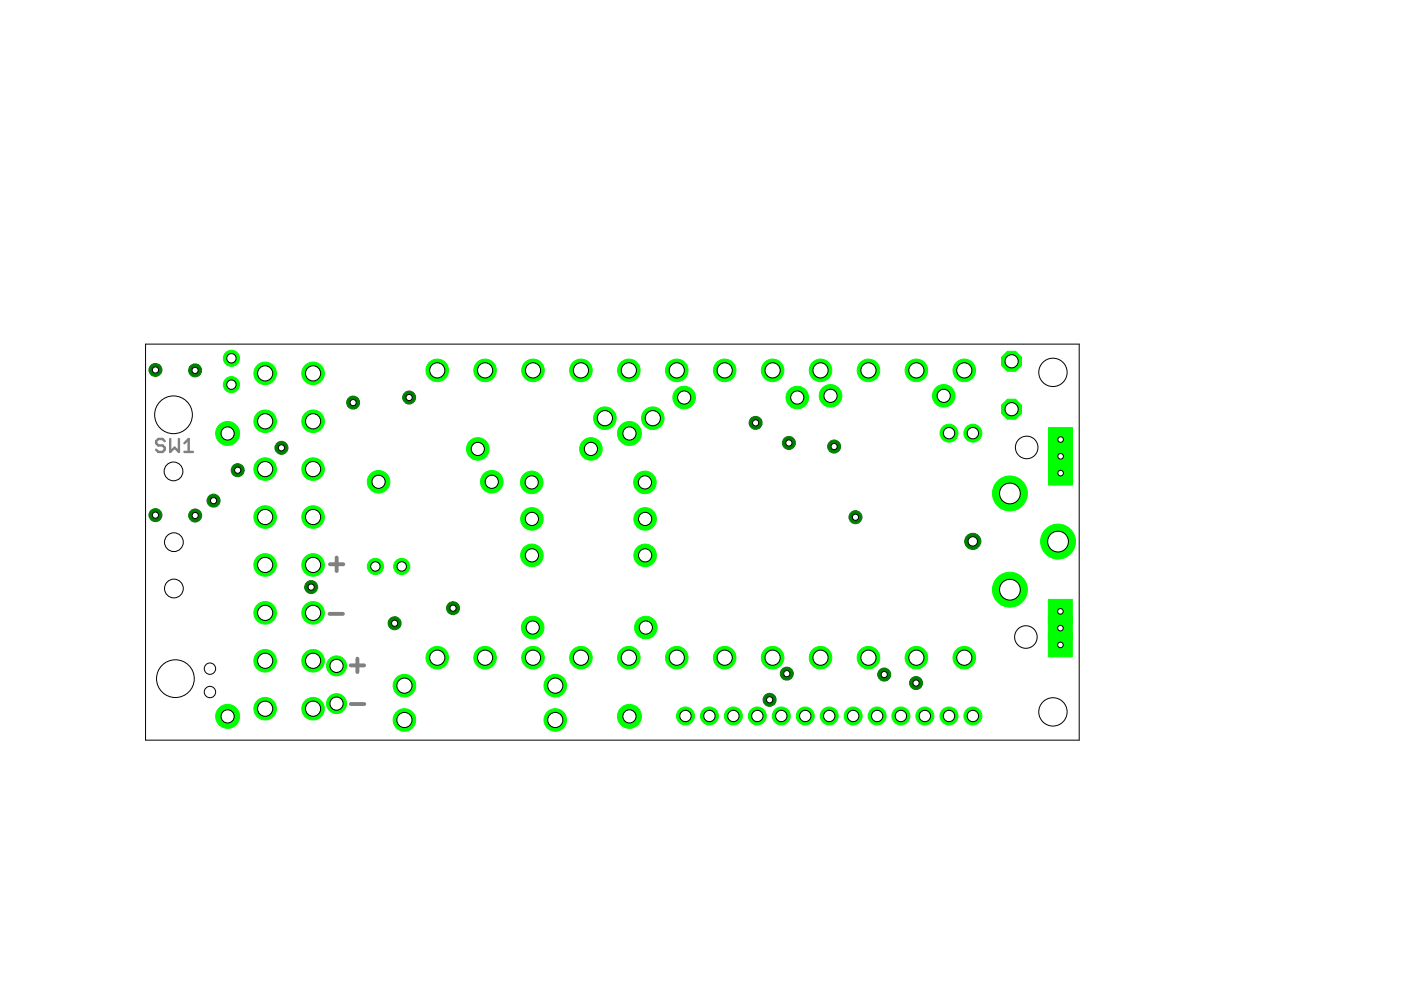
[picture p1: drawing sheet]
<svg xmlns="http://www.w3.org/2000/svg" width="297mm" height="210mm" viewBox="0 0 297 210" stroke-linecap="round" stroke-linejoin="round" font-family="sans-serif">
<path d="M222.3 97.8h5.1v5h-5.1z" fill="#0f0" stroke="#0f0" stroke-width=".21"/>
<circle cx="224.9" cy="100.3" r=".59" fill="#fff" stroke="#000" stroke-width=".21"/>
<path d="M222.3 94.2h5.1v5.1h-5.1z" fill="#0f0" stroke="#0f0" stroke-width=".21"/>
<circle cx="224.9" cy="96.8" r=".59" fill="#fff" stroke="#000" stroke-width=".21"/>
<path d="M222.3 130.6h5.1v5.1h-5.1z" fill="#0f0" stroke="#0f0" stroke-width=".21"/>
<circle cx="224.8" cy="133.2" r=".59" fill="#fff" stroke="#000" stroke-width=".21"/>
<path d="M222.3 127.1h5.1v5.1h-5.1z" fill="#0f0" stroke="#0f0" stroke-width=".21"/>
<circle cx="224.8" cy="129.6" r=".59" fill="#fff" stroke="#000" stroke-width=".21"/>
<path d="M222.3 90.7h5.1v5h-5.1z" fill="#0f0" stroke="#0f0" stroke-width=".21"/>
<circle cx="224.9" cy="93.2" r=".59" fill="#fff" stroke="#000" stroke-width=".21"/>
<path d="M222.3 134.2h5.1v5.1h-5.1z" fill="#0f0" stroke="#0f0" stroke-width=".21"/>
<circle cx="224.8" cy="136.7" r=".59" fill="#fff" stroke="#000" stroke-width=".21"/>
<circle cx="56.2" cy="119.8" r="2.39" fill="#0f0" stroke="#0f0" stroke-width=".21"/>
<circle cx="56.2" cy="119.8" r="1.61" fill="#fff" stroke="#000" stroke-width=".21"/>
<circle cx="56.2" cy="109.6" r="2.39" fill="#0f0" stroke="#0f0" stroke-width=".21"/>
<circle cx="56.2" cy="109.6" r="1.61" fill="#fff" stroke="#000" stroke-width=".21"/>
<circle cx="56.2" cy="99.5" r="2.39" fill="#0f0" stroke="#0f0" stroke-width=".21"/>
<circle cx="56.2" cy="99.5" r="1.61" fill="#fff" stroke="#000" stroke-width=".21"/>
<circle cx="56.2" cy="89.3" r="2.39" fill="#0f0" stroke="#0f0" stroke-width=".21"/>
<circle cx="56.2" cy="89.3" r="1.61" fill="#fff" stroke="#000" stroke-width=".21"/>
<circle cx="56.2" cy="79.2" r="2.39" fill="#0f0" stroke="#0f0" stroke-width=".21"/>
<circle cx="56.2" cy="79.2" r="1.61" fill="#fff" stroke="#000" stroke-width=".21"/>
<circle cx="56.2" cy="129.9" r="2.39" fill="#0f0" stroke="#0f0" stroke-width=".21"/>
<circle cx="56.2" cy="129.9" r="1.61" fill="#fff" stroke="#000" stroke-width=".21"/>
<circle cx="56.2" cy="140.1" r="2.39" fill="#0f0" stroke="#0f0" stroke-width=".21"/>
<circle cx="56.2" cy="140.1" r="1.61" fill="#fff" stroke="#000" stroke-width=".21"/>
<circle cx="56.2" cy="150.3" r="2.39" fill="#0f0" stroke="#0f0" stroke-width=".21"/>
<circle cx="56.2" cy="150.3" r="1.61" fill="#fff" stroke="#000" stroke-width=".21"/>
<circle cx="66.4" cy="119.8" r="2.39" fill="#0f0" stroke="#0f0" stroke-width=".21"/>
<circle cx="66.4" cy="119.8" r="1.61" fill="#fff" stroke="#000" stroke-width=".21"/>
<circle cx="66.4" cy="109.6" r="2.39" fill="#0f0" stroke="#0f0" stroke-width=".21"/>
<circle cx="66.4" cy="109.6" r="1.61" fill="#fff" stroke="#000" stroke-width=".21"/>
<circle cx="66.4" cy="99.5" r="2.39" fill="#0f0" stroke="#0f0" stroke-width=".21"/>
<circle cx="66.4" cy="99.5" r="1.61" fill="#fff" stroke="#000" stroke-width=".21"/>
<circle cx="66.4" cy="89.3" r="2.39" fill="#0f0" stroke="#0f0" stroke-width=".21"/>
<circle cx="66.4" cy="89.3" r="1.61" fill="#fff" stroke="#000" stroke-width=".21"/>
<circle cx="66.4" cy="79.2" r="2.39" fill="#0f0" stroke="#0f0" stroke-width=".21"/>
<circle cx="66.4" cy="79.2" r="1.61" fill="#fff" stroke="#000" stroke-width=".21"/>
<circle cx="66.4" cy="129.9" r="2.39" fill="#0f0" stroke="#0f0" stroke-width=".21"/>
<circle cx="66.4" cy="129.9" r="1.61" fill="#fff" stroke="#000" stroke-width=".21"/>
<circle cx="66.4" cy="140.1" r="2.39" fill="#0f0" stroke="#0f0" stroke-width=".21"/>
<circle cx="66.4" cy="140.1" r="1.61" fill="#fff" stroke="#000" stroke-width=".21"/>
<circle cx="66.4" cy="150.3" r="2.39" fill="#0f0" stroke="#0f0" stroke-width=".21"/>
<circle cx="66.4" cy="150.3" r="1.61" fill="#fff" stroke="#000" stroke-width=".21"/>
<circle cx="176.1" cy="83.9" r="2.39" fill="#0f0" stroke="#0f0" stroke-width=".21"/>
<circle cx="176.1" cy="83.9" r="1.4" fill="#fff" stroke="#000" stroke-width=".21"/>
<circle cx="200.1" cy="83.9" r="2.39" fill="#0f0" stroke="#0f0" stroke-width=".21"/>
<circle cx="200.1" cy="83.9" r="1.4" fill="#fff" stroke="#000" stroke-width=".21"/>
<circle cx="125.3" cy="95.2" r="2.39" fill="#0f0" stroke="#0f0" stroke-width=".21"/>
<circle cx="125.3" cy="95.2" r="1.4" fill="#fff" stroke="#000" stroke-width=".21"/>
<circle cx="101.3" cy="95.2" r="2.39" fill="#0f0" stroke="#0f0" stroke-width=".21"/>
<circle cx="101.3" cy="95.2" r="1.4" fill="#fff" stroke="#000" stroke-width=".21"/>
<circle cx="80.3" cy="102.2" r="2.39" fill="#0f0" stroke="#0f0" stroke-width=".21"/>
<circle cx="80.3" cy="102.2" r="1.4" fill="#fff" stroke="#000" stroke-width=".21"/>
<circle cx="104.3" cy="102.2" r="2.39" fill="#0f0" stroke="#0f0" stroke-width=".21"/>
<circle cx="104.3" cy="102.2" r="1.4" fill="#fff" stroke="#000" stroke-width=".21"/>
<circle cx="112.8" cy="110" r="2.39" fill="#0f0" stroke="#0f0" stroke-width=".21"/>
<circle cx="112.8" cy="110" r="1.4" fill="#fff" stroke="#000" stroke-width=".21"/>
<circle cx="136.8" cy="110" r="2.39" fill="#0f0" stroke="#0f0" stroke-width=".21"/>
<circle cx="136.8" cy="110" r="1.4" fill="#fff" stroke="#000" stroke-width=".21"/>
<circle cx="224.3" cy="114.8" r="3.7" fill="#0f0" stroke="#0f0" stroke-width=".21"/>
<circle cx="224.3" cy="114.8" r="2.2" fill="#fff" stroke="#000" stroke-width=".21"/>
<circle cx="214.1" cy="125" r="3.7" fill="#0f0" stroke="#0f0" stroke-width=".21"/>
<circle cx="214.1" cy="125" r="2.2" fill="#fff" stroke="#000" stroke-width=".21"/>
<circle cx="214.1" cy="104.6" r="3.7" fill="#0f0" stroke="#0f0" stroke-width=".21"/>
<circle cx="214.1" cy="104.6" r="2.2" fill="#fff" stroke="#000" stroke-width=".21"/>
<circle cx="117.7" cy="152.7" r="2.39" fill="#0f0" stroke="#0f0" stroke-width=".21"/>
<circle cx="117.7" cy="152.7" r="1.61" fill="#fff" stroke="#000" stroke-width=".21"/>
<circle cx="85.7" cy="152.7" r="2.39" fill="#0f0" stroke="#0f0" stroke-width=".21"/>
<circle cx="85.7" cy="152.7" r="1.61" fill="#fff" stroke="#000" stroke-width=".21"/>
<circle cx="117.7" cy="145.4" r="2.39" fill="#0f0" stroke="#0f0" stroke-width=".21"/>
<circle cx="117.7" cy="145.4" r="1.61" fill="#fff" stroke="#000" stroke-width=".21"/>
<circle cx="85.7" cy="145.4" r="2.39" fill="#0f0" stroke="#0f0" stroke-width=".21"/>
<circle cx="85.7" cy="145.4" r="1.61" fill="#fff" stroke="#000" stroke-width=".21"/>
<circle cx="136.8" cy="117.8" r="2.39" fill="#0f0" stroke="#0f0" stroke-width=".21"/>
<circle cx="136.8" cy="117.8" r="1.4" fill="#fff" stroke="#000" stroke-width=".21"/>
<circle cx="112.8" cy="117.8" r="2.39" fill="#0f0" stroke="#0f0" stroke-width=".21"/>
<circle cx="112.8" cy="117.8" r="1.4" fill="#fff" stroke="#000" stroke-width=".21"/>
<circle cx="136.9" cy="133.1" r="2.39" fill="#0f0" stroke="#0f0" stroke-width=".21"/>
<circle cx="136.9" cy="133.1" r="1.4" fill="#fff" stroke="#000" stroke-width=".21"/>
<circle cx="112.9" cy="133.1" r="2.39" fill="#0f0" stroke="#0f0" stroke-width=".21"/>
<circle cx="112.9" cy="133.1" r="1.4" fill="#fff" stroke="#000" stroke-width=".21"/>
<circle cx="112.7" cy="102.3" r="2.39" fill="#0f0" stroke="#0f0" stroke-width=".21"/>
<circle cx="112.7" cy="102.3" r="1.4" fill="#fff" stroke="#000" stroke-width=".21"/>
<circle cx="136.7" cy="102.3" r="2.39" fill="#0f0" stroke="#0f0" stroke-width=".21"/>
<circle cx="136.7" cy="102.3" r="1.4" fill="#fff" stroke="#000" stroke-width=".21"/>
<circle cx="169" cy="84.3" r="2.39" fill="#0f0" stroke="#0f0" stroke-width=".21"/>
<circle cx="169" cy="84.3" r="1.4" fill="#fff" stroke="#000" stroke-width=".21"/>
<circle cx="145.1" cy="84.3" r="2.39" fill="#0f0" stroke="#0f0" stroke-width=".21"/>
<circle cx="145.1" cy="84.3" r="1.4" fill="#fff" stroke="#000" stroke-width=".21"/>
<circle cx="145.3" cy="151.8" r="1.91" fill="#0f0" stroke="#0f0" stroke-width=".21"/>
<circle cx="145.3" cy="151.8" r="1.21" fill="#fff" stroke="#000" stroke-width=".21"/>
<circle cx="150.4" cy="151.8" r="1.91" fill="#0f0" stroke="#0f0" stroke-width=".21"/>
<circle cx="150.4" cy="151.8" r="1.21" fill="#fff" stroke="#000" stroke-width=".21"/>
<circle cx="155.5" cy="151.8" r="1.91" fill="#0f0" stroke="#0f0" stroke-width=".21"/>
<circle cx="155.5" cy="151.8" r="1.21" fill="#fff" stroke="#000" stroke-width=".21"/>
<circle cx="160.6" cy="151.8" r="1.91" fill="#0f0" stroke="#0f0" stroke-width=".21"/>
<circle cx="160.6" cy="151.8" r="1.21" fill="#fff" stroke="#000" stroke-width=".21"/>
<circle cx="165.7" cy="151.8" r="1.91" fill="#0f0" stroke="#0f0" stroke-width=".21"/>
<circle cx="165.7" cy="151.8" r="1.21" fill="#fff" stroke="#000" stroke-width=".21"/>
<circle cx="170.7" cy="151.8" r="1.91" fill="#0f0" stroke="#0f0" stroke-width=".21"/>
<circle cx="170.7" cy="151.8" r="1.21" fill="#fff" stroke="#000" stroke-width=".21"/>
<circle cx="175.8" cy="151.8" r="1.91" fill="#0f0" stroke="#0f0" stroke-width=".21"/>
<circle cx="175.8" cy="151.8" r="1.21" fill="#fff" stroke="#000" stroke-width=".21"/>
<circle cx="180.9" cy="151.8" r="1.91" fill="#0f0" stroke="#0f0" stroke-width=".21"/>
<circle cx="180.9" cy="151.8" r="1.21" fill="#fff" stroke="#000" stroke-width=".21"/>
<circle cx="186" cy="151.8" r="1.91" fill="#0f0" stroke="#0f0" stroke-width=".21"/>
<circle cx="186" cy="151.8" r="1.21" fill="#fff" stroke="#000" stroke-width=".21"/>
<circle cx="191" cy="151.8" r="1.91" fill="#0f0" stroke="#0f0" stroke-width=".21"/>
<circle cx="191" cy="151.8" r="1.21" fill="#fff" stroke="#000" stroke-width=".21"/>
<circle cx="196.1" cy="151.8" r="1.91" fill="#0f0" stroke="#0f0" stroke-width=".21"/>
<circle cx="196.1" cy="151.8" r="1.21" fill="#fff" stroke="#000" stroke-width=".21"/>
<circle cx="201.2" cy="151.8" r="1.91" fill="#0f0" stroke="#0f0" stroke-width=".21"/>
<circle cx="201.2" cy="151.8" r="1.21" fill="#fff" stroke="#000" stroke-width=".21"/>
<circle cx="206.3" cy="151.8" r="1.91" fill="#0f0" stroke="#0f0" stroke-width=".21"/>
<circle cx="206.3" cy="151.8" r="1.21" fill="#fff" stroke="#000" stroke-width=".21"/>
<circle cx="206.3" cy="91.8" r="1.91" fill="#0f0" stroke="#0f0" stroke-width=".21"/>
<circle cx="206.3" cy="91.8" r="1.21" fill="#fff" stroke="#000" stroke-width=".21"/>
<circle cx="201.2" cy="91.8" r="1.91" fill="#0f0" stroke="#0f0" stroke-width=".21"/>
<circle cx="201.2" cy="91.8" r="1.21" fill="#fff" stroke="#000" stroke-width=".21"/>
<circle cx="204.4" cy="139.4" r="2.39" fill="#0f0" stroke="#0f0" stroke-width=".21"/>
<circle cx="204.4" cy="139.4" r="1.61" fill="#fff" stroke="#000" stroke-width=".21"/>
<circle cx="204.4" cy="78.5" r="2.39" fill="#0f0" stroke="#0f0" stroke-width=".21"/>
<circle cx="204.4" cy="78.5" r="1.61" fill="#fff" stroke="#000" stroke-width=".21"/>
<circle cx="194.3" cy="139.4" r="2.39" fill="#0f0" stroke="#0f0" stroke-width=".21"/>
<circle cx="194.3" cy="139.4" r="1.61" fill="#fff" stroke="#000" stroke-width=".21"/>
<circle cx="184.1" cy="139.4" r="2.39" fill="#0f0" stroke="#0f0" stroke-width=".21"/>
<circle cx="184.1" cy="139.4" r="1.61" fill="#fff" stroke="#000" stroke-width=".21"/>
<circle cx="174" cy="139.4" r="2.39" fill="#0f0" stroke="#0f0" stroke-width=".21"/>
<circle cx="174" cy="139.4" r="1.61" fill="#fff" stroke="#000" stroke-width=".21"/>
<circle cx="163.8" cy="139.4" r="2.39" fill="#0f0" stroke="#0f0" stroke-width=".21"/>
<circle cx="163.8" cy="139.4" r="1.61" fill="#fff" stroke="#000" stroke-width=".21"/>
<circle cx="153.6" cy="139.4" r="2.39" fill="#0f0" stroke="#0f0" stroke-width=".21"/>
<circle cx="153.6" cy="139.4" r="1.61" fill="#fff" stroke="#000" stroke-width=".21"/>
<circle cx="143.5" cy="139.4" r="2.39" fill="#0f0" stroke="#0f0" stroke-width=".21"/>
<circle cx="143.5" cy="139.4" r="1.61" fill="#fff" stroke="#000" stroke-width=".21"/>
<circle cx="133.3" cy="139.4" r="2.39" fill="#0f0" stroke="#0f0" stroke-width=".21"/>
<circle cx="133.3" cy="139.4" r="1.61" fill="#fff" stroke="#000" stroke-width=".21"/>
<circle cx="123.2" cy="139.4" r="2.39" fill="#0f0" stroke="#0f0" stroke-width=".21"/>
<circle cx="123.2" cy="139.4" r="1.61" fill="#fff" stroke="#000" stroke-width=".21"/>
<circle cx="113" cy="139.4" r="2.39" fill="#0f0" stroke="#0f0" stroke-width=".21"/>
<circle cx="113" cy="139.4" r="1.61" fill="#fff" stroke="#000" stroke-width=".21"/>
<circle cx="102.8" cy="139.4" r="2.39" fill="#0f0" stroke="#0f0" stroke-width=".21"/>
<circle cx="102.8" cy="139.4" r="1.61" fill="#fff" stroke="#000" stroke-width=".21"/>
<circle cx="92.7" cy="139.4" r="2.39" fill="#0f0" stroke="#0f0" stroke-width=".21"/>
<circle cx="92.7" cy="139.4" r="1.61" fill="#fff" stroke="#000" stroke-width=".21"/>
<circle cx="194.3" cy="78.5" r="2.39" fill="#0f0" stroke="#0f0" stroke-width=".21"/>
<circle cx="194.3" cy="78.5" r="1.61" fill="#fff" stroke="#000" stroke-width=".21"/>
<circle cx="184.1" cy="78.5" r="2.39" fill="#0f0" stroke="#0f0" stroke-width=".21"/>
<circle cx="184.1" cy="78.5" r="1.61" fill="#fff" stroke="#000" stroke-width=".21"/>
<circle cx="174" cy="78.5" r="2.39" fill="#0f0" stroke="#0f0" stroke-width=".21"/>
<circle cx="174" cy="78.5" r="1.61" fill="#fff" stroke="#000" stroke-width=".21"/>
<circle cx="163.8" cy="78.5" r="2.39" fill="#0f0" stroke="#0f0" stroke-width=".21"/>
<circle cx="163.8" cy="78.5" r="1.61" fill="#fff" stroke="#000" stroke-width=".21"/>
<circle cx="153.6" cy="78.5" r="2.39" fill="#0f0" stroke="#0f0" stroke-width=".21"/>
<circle cx="153.6" cy="78.5" r="1.61" fill="#fff" stroke="#000" stroke-width=".21"/>
<circle cx="143.5" cy="78.5" r="2.39" fill="#0f0" stroke="#0f0" stroke-width=".21"/>
<circle cx="143.5" cy="78.5" r="1.61" fill="#fff" stroke="#000" stroke-width=".21"/>
<circle cx="133.3" cy="78.5" r="2.39" fill="#0f0" stroke="#0f0" stroke-width=".21"/>
<circle cx="133.3" cy="78.5" r="1.61" fill="#fff" stroke="#000" stroke-width=".21"/>
<circle cx="123.2" cy="78.5" r="2.39" fill="#0f0" stroke="#0f0" stroke-width=".21"/>
<circle cx="123.2" cy="78.5" r="1.61" fill="#fff" stroke="#000" stroke-width=".21"/>
<circle cx="113" cy="78.5" r="2.39" fill="#0f0" stroke="#0f0" stroke-width=".21"/>
<circle cx="113" cy="78.5" r="1.61" fill="#fff" stroke="#000" stroke-width=".21"/>
<circle cx="102.8" cy="78.5" r="2.39" fill="#0f0" stroke="#0f0" stroke-width=".21"/>
<circle cx="102.8" cy="78.5" r="1.61" fill="#fff" stroke="#000" stroke-width=".21"/>
<circle cx="92.7" cy="78.5" r="2.39" fill="#0f0" stroke="#0f0" stroke-width=".21"/>
<circle cx="92.7" cy="78.5" r="1.61" fill="#fff" stroke="#000" stroke-width=".21"/>
<circle cx="128.2" cy="88.7" r="2.39" fill="#0f0" stroke="#0f0" stroke-width=".21"/>
<circle cx="128.2" cy="88.7" r="1.61" fill="#fff" stroke="#000" stroke-width=".21"/>
<circle cx="138.4" cy="88.7" r="2.39" fill="#0f0" stroke="#0f0" stroke-width=".21"/>
<circle cx="138.4" cy="88.7" r="1.61" fill="#fff" stroke="#000" stroke-width=".21"/>
<circle cx="214.5" cy="76.6" r="2.29" fill="#0f0" stroke="#0f0" stroke-width=".21"/>
<circle cx="214.5" cy="76.6" r="1.4" fill="#fff" stroke="#000" stroke-width=".21"/>
<circle cx="214.5" cy="86.8" r="2.29" fill="#0f0" stroke="#0f0" stroke-width=".21"/>
<circle cx="214.5" cy="86.8" r="1.4" fill="#fff" stroke="#000" stroke-width=".21"/>
<circle cx="133.5" cy="151.9" r="2.54" fill="#0f0" stroke="#0f0" stroke-width=".21"/>
<circle cx="133.5" cy="151.9" r="1.4" fill="#fff" stroke="#000" stroke-width=".21"/>
<circle cx="133.5" cy="91.9" r="2.54" fill="#0f0" stroke="#0f0" stroke-width=".21"/>
<circle cx="133.5" cy="91.9" r="1.4" fill="#fff" stroke="#000" stroke-width=".21"/>
<circle cx="48.3" cy="151.9" r="2.54" fill="#0f0" stroke="#0f0" stroke-width=".21"/>
<circle cx="48.3" cy="151.9" r="1.4" fill="#fff" stroke="#000" stroke-width=".21"/>
<circle cx="48.3" cy="91.9" r="2.54" fill="#0f0" stroke="#0f0" stroke-width=".21"/>
<circle cx="48.3" cy="91.9" r="1.4" fill="#fff" stroke="#000" stroke-width=".21"/>
<circle cx="71.4" cy="149.2" r="2.12" fill="#0f0" stroke="#0f0" stroke-width=".21"/>
<circle cx="71.4" cy="149.2" r="1.4" fill="#fff" stroke="#000" stroke-width=".21"/>
<circle cx="71.4" cy="141.2" r="2.12" fill="#0f0" stroke="#0f0" stroke-width=".21"/>
<circle cx="71.4" cy="141.2" r="1.4" fill="#fff" stroke="#000" stroke-width=".21"/>
<circle cx="79.6" cy="120.1" r="1.71" fill="#0f0" stroke="#0f0" stroke-width=".21"/>
<circle cx="79.6" cy="120.1" r=".99" fill="#fff" stroke="#000" stroke-width=".21"/>
<circle cx="85.2" cy="120.1" r="1.71" fill="#0f0" stroke="#0f0" stroke-width=".21"/>
<circle cx="85.2" cy="120.1" r=".99" fill="#fff" stroke="#000" stroke-width=".21"/>
<circle cx="49.1" cy="81.6" r="1.71" fill="#0f0" stroke="#0f0" stroke-width=".21"/>
<circle cx="49.1" cy="81.6" r=".99" fill="#fff" stroke="#000" stroke-width=".21"/>
<circle cx="49.1" cy="76" r="1.71" fill="#0f0" stroke="#0f0" stroke-width=".21"/>
<circle cx="49.1" cy="76" r=".99" fill="#fff" stroke="#000" stroke-width=".21"/>
<circle cx="163.2" cy="148.4" r="1.38" fill="#008000" stroke="#008000" stroke-width=".21"/>
<circle cx="163.2" cy="148.4" r=".66" fill="#fff" stroke="#000" stroke-width=".21"/>
<circle cx="181.4" cy="109.7" r="1.38" fill="#008000" stroke="#008000" stroke-width=".21"/>
<circle cx="181.4" cy="109.7" r=".66" fill="#fff" stroke="#000" stroke-width=".21"/>
<circle cx="86.7" cy="84.3" r="1.38" fill="#008000" stroke="#008000" stroke-width=".21"/>
<circle cx="86.7" cy="84.3" r=".66" fill="#fff" stroke="#000" stroke-width=".21"/>
<circle cx="96.1" cy="128.9" r="1.38" fill="#008000" stroke="#008000" stroke-width=".21"/>
<circle cx="96.1" cy="128.9" r=".66" fill="#fff" stroke="#000" stroke-width=".21"/>
<circle cx="206.2" cy="114.8" r="1.71" fill="#008000" stroke="#008000" stroke-width=".21"/>
<circle cx="206.2" cy="114.8" r=".99" fill="#fff" stroke="#000" stroke-width=".21"/>
<circle cx="45.3" cy="106.2" r="1.38" fill="#008000" stroke="#008000" stroke-width=".21"/>
<circle cx="45.3" cy="106.2" r=".66" fill="#fff" stroke="#000" stroke-width=".21"/>
<circle cx="83.7" cy="132.1" r="1.38" fill="#008000" stroke="#008000" stroke-width=".21"/>
<circle cx="83.7" cy="132.1" r=".66" fill="#fff" stroke="#000" stroke-width=".21"/>
<circle cx="66" cy="124.5" r="1.38" fill="#008000" stroke="#008000" stroke-width=".21"/>
<circle cx="66" cy="124.5" r=".66" fill="#fff" stroke="#000" stroke-width=".21"/>
<circle cx="50.4" cy="99.7" r="1.38" fill="#008000" stroke="#008000" stroke-width=".21"/>
<circle cx="50.4" cy="99.7" r=".66" fill="#fff" stroke="#000" stroke-width=".21"/>
<circle cx="74.9" cy="85.4" r="1.38" fill="#008000" stroke="#008000" stroke-width=".21"/>
<circle cx="74.9" cy="85.4" r=".66" fill="#fff" stroke="#000" stroke-width=".21"/>
<circle cx="59.7" cy="95" r="1.38" fill="#008000" stroke="#008000" stroke-width=".21"/>
<circle cx="59.7" cy="95" r=".66" fill="#fff" stroke="#000" stroke-width=".21"/>
<circle cx="41.4" cy="109.3" r="1.38" fill="#008000" stroke="#008000" stroke-width=".21"/>
<circle cx="41.4" cy="109.3" r=".66" fill="#fff" stroke="#000" stroke-width=".21"/>
<circle cx="41.4" cy="78.5" r="1.38" fill="#008000" stroke="#008000" stroke-width=".21"/>
<circle cx="41.4" cy="78.5" r=".66" fill="#fff" stroke="#000" stroke-width=".21"/>
<circle cx="33" cy="78.4" r="1.38" fill="#008000" stroke="#008000" stroke-width=".21"/>
<circle cx="33" cy="78.4" r=".66" fill="#fff" stroke="#000" stroke-width=".21"/>
<circle cx="33" cy="109.2" r="1.38" fill="#008000" stroke="#008000" stroke-width=".21"/>
<circle cx="33" cy="109.2" r=".66" fill="#fff" stroke="#000" stroke-width=".21"/>
<circle cx="166.8" cy="142.8" r="1.38" fill="#008000" stroke="#008000" stroke-width=".21"/>
<circle cx="166.8" cy="142.8" r=".66" fill="#fff" stroke="#000" stroke-width=".21"/>
<circle cx="160.2" cy="89.7" r="1.38" fill="#008000" stroke="#008000" stroke-width=".21"/>
<circle cx="160.2" cy="89.7" r=".66" fill="#fff" stroke="#000" stroke-width=".21"/>
<circle cx="167.3" cy="93.9" r="1.38" fill="#008000" stroke="#008000" stroke-width=".21"/>
<circle cx="167.3" cy="93.9" r=".66" fill="#fff" stroke="#000" stroke-width=".21"/>
<circle cx="194.2" cy="144.8" r="1.38" fill="#008000" stroke="#008000" stroke-width=".21"/>
<circle cx="194.2" cy="144.8" r=".66" fill="#fff" stroke="#000" stroke-width=".21"/>
<circle cx="176.8" cy="94.7" r="1.38" fill="#008000" stroke="#008000" stroke-width=".21"/>
<circle cx="176.8" cy="94.7" r=".66" fill="#fff" stroke="#000" stroke-width=".21"/>
<circle cx="187.5" cy="143" r="1.38" fill="#008000" stroke="#008000" stroke-width=".21"/>
<circle cx="187.5" cy="143" r=".66" fill="#fff" stroke="#000" stroke-width=".21"/>
<g fill="none" stroke="#000" stroke-width=".21">
<path d="M30.9 73h197.9v83.9h-197.9z"/>
<circle cx="223.2" cy="79" r="3"/>
<circle cx="36.8" cy="87.9" r="4"/>
<circle cx="36.8" cy="99.9" r="1.99"/>
<circle cx="217.7" cy="94.9" r="2.39"/>
<circle cx="36.9" cy="115" r="1.99"/>
<circle cx="36.9" cy="124.8" r="1.99"/>
<circle cx="217.5" cy="135.1" r="2.39"/>
<circle cx="37.2" cy="143.9" r="4"/>
<circle cx="44.5" cy="146.7" r="1.21"/>
<circle cx="44.5" cy="141.8" r="1.21"/>
<circle cx="223.2" cy="150.9" r="3"/>
</g>
<path d="M34.9 93.5l-.4-.4h-.9l-.5 .4v.5l.5 .4h.9l.4 .5v.5l-.4 .4h-.9l-.5-.4M36.1 93.1v2.7l.9-.9 .9 .9v-2.7M39.1 95.8h1.8M39.1 94l.9-.9v2.7" fill="none" stroke="#808080" stroke-width=".51"/>
<path d="M70 119.6h2.8M71.4 118.2v2.9M69.9 130.2h2.8M75.8 139.7v2.8M74.4 141.1h2.8M74.4 149.3h2.8" fill="none" stroke="#808080" stroke-width=".83"/>
</svg>
